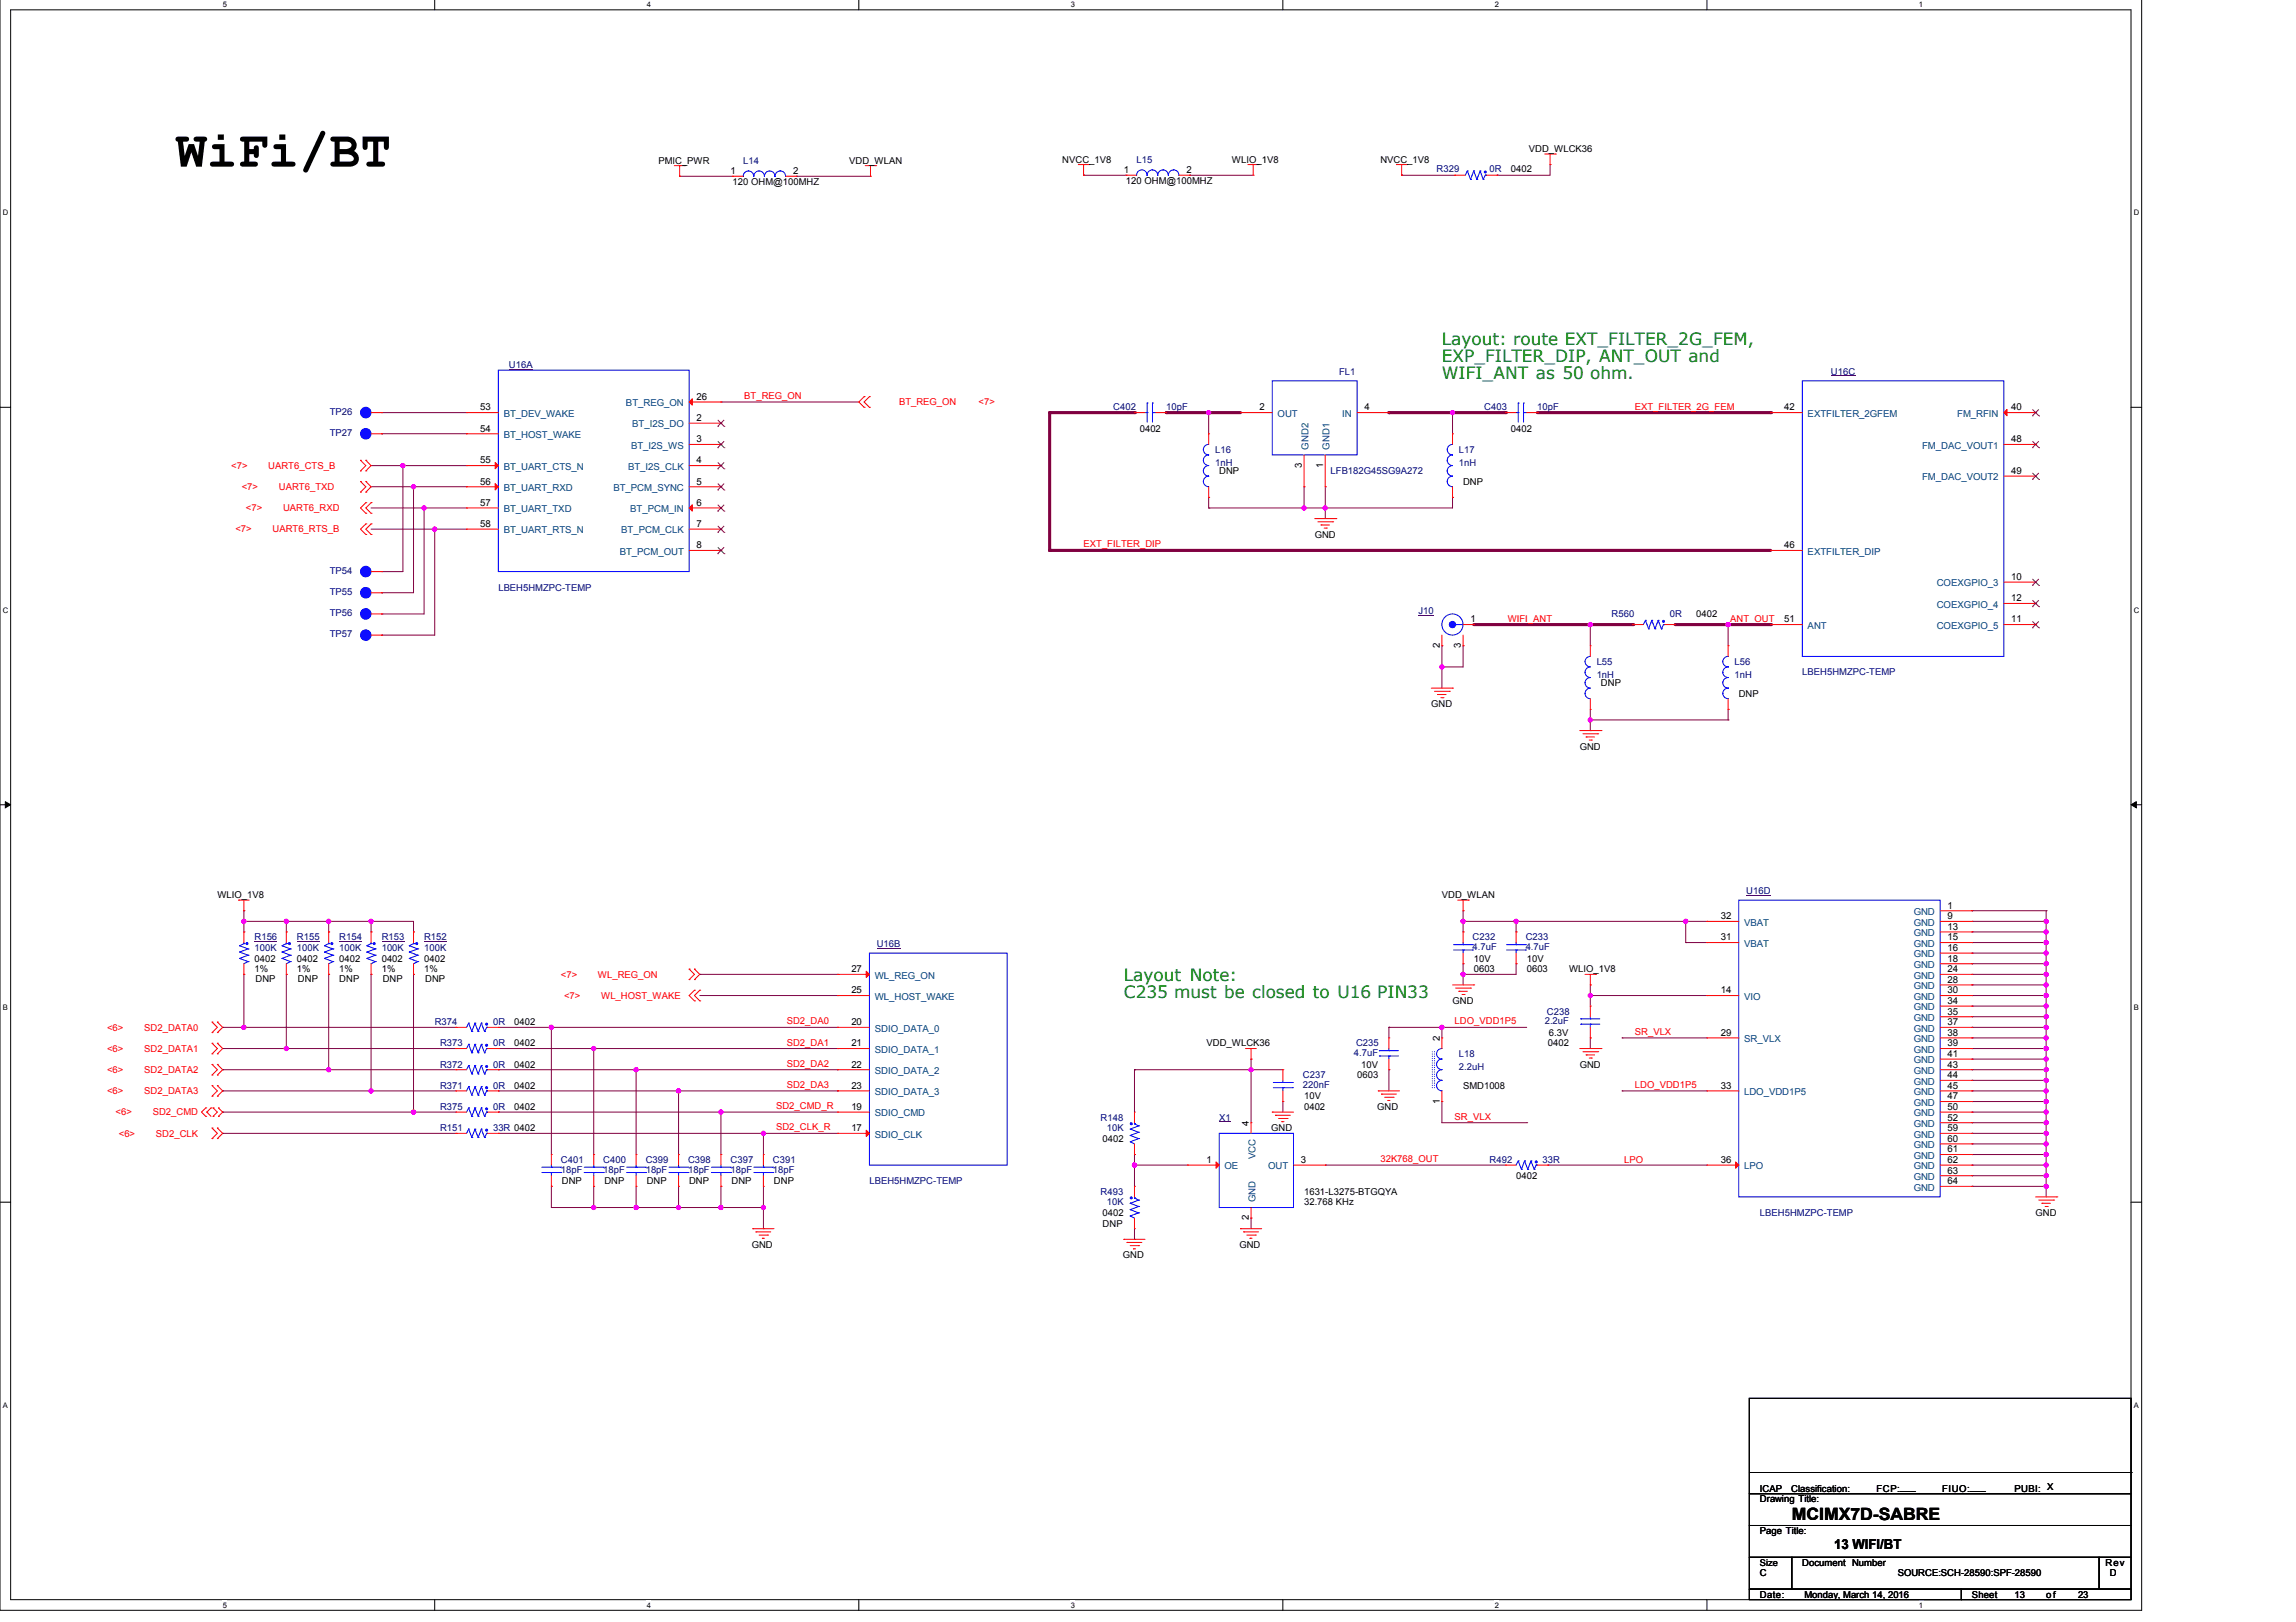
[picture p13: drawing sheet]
<svg xmlns="http://www.w3.org/2000/svg" width="297mm" height="210mm" viewBox="0 0 297 210" stroke-linecap="round" stroke-linejoin="round" font-family="sans-serif">
<defs><g id="words">
<text font-size="6.6" x="22.8" y="21.6">WiFi/BT</text>
<g font-size="2.2" fill="#008000">
<text x="186.5" y="44.6">Layout: route EXT_FILTER_2G_FEM,</text>
<text x="186.5" y="46.8">EXP_FILTER_DIP, ANT_OUT and</text>
<text x="186.5" y="49">WIFI_ANT as 50 ohm.</text>
<text x="145.4" y="126.9">Layout Note:</text>
<text x="145.4" y="129.1">C235 must be closed to U16 PIN33</text>
</g>
<text font-size="2.2" x="231.8" y="196.7">MCIMX7D-SABRE</text>
<text font-size="1.8" x="237.3" y="200.4">13 WIFI/BT</text>
<g font-size="1.2">
<text x="85.2" y="21.2">PMIC_PWR</text>
<text x="94.5" y="22.5">1</text>
<text x="94.8" y="23.9">120 OHM@100MHZ</text>
<text x="102.6" y="22.5">2</text>
<text x="109.9" y="21.2">VDD_WLAN</text>
<text x="137.4" y="21">NVCC_1V8</text>
<text x="145.4" y="22.4">1</text>
<text x="145.7" y="23.8">120 OHM@100MHZ</text>
<text x="153.5" y="22.4">2</text>
<text x="159.4" y="21">WLIO_1V8</text>
<text x="178.6" y="21">NVCC_1V8</text>
<text x="195.5" y="22.3">0402</text>
<text x="197.8" y="19.7">VDD_WLCK36</text>
<text x="62.1" y="53.1">53</text>
<text x="90.1" y="51.7">26</text>
<text x="162.9" y="53.1">2</text>
<text x="176.5" y="53.1">4</text>
<text x="230.8" y="53.1">42</text>
<text x="260.2" y="53.1">40</text>
<text x="62.1" y="55.9">54</text>
<text x="62.1" y="60">55</text>
<text x="90.1" y="54.5">2</text>
<text x="90.1" y="57.2">3</text>
<text x="90.1" y="60">4</text>
<text x="147.4" y="55.9">0402</text>
<text x="195.5" y="55.9">0402</text>
<text x="260.2" y="57.2">48</text>
<text x="62.1" y="62.7">56</text>
<text x="62.1" y="65.5">57</text>
<text x="90.1" y="62.7">5</text>
<text x="90.1" y="65.5">6</text>
<text x="157.7" y="61.4">DNP</text>
<text x="168.4" y="60.5" transform="rotate(-90 168.4 60.5)">3</text>
<text x="171.2" y="60.5" transform="rotate(-90 171.2 60.5)">1</text>
<text x="189.3" y="62.7">DNP</text>
<text x="260.2" y="61.3">49</text>
<text x="62.1" y="68.2">58</text>
<text x="90.1" y="68.2">7</text>
<text x="90.1" y="70.9">8</text>
<text x="170.1" y="69.6">GND</text>
<text x="230.8" y="70.9">46</text>
<text x="260.2" y="75">10</text>
<text x="260.2" y="77.8">12</text>
<text x="186.3" y="83.9" transform="rotate(-90 186.3 83.9)">2</text>
<text x="189" y="83.9" transform="rotate(-90 189 83.9)">3</text>
<text x="190.2" y="80.5">1</text>
<text x="219.5" y="79.9">0402</text>
<text x="230.8" y="80.5">51</text>
<text x="260.2" y="80.5">11</text>
<text x="207.1" y="88.8">DNP</text>
<text x="185.2" y="91.5">GND</text>
<text x="224.9" y="90.2">DNP</text>
<text x="204.4" y="97">GND</text>
<text x="28.1" y="116.2">WLIO_1V8</text>
<text x="186.5" y="116.2">VDD_WLAN</text>
<text x="222.6" y="118.9">32</text>
<text x="252" y="118.9">9</text>
<text x="252" y="117.6">1</text>
<text x="32.9" y="124.4">0402</text>
<text x="32.9" y="125.8">1%</text>
<text x="38.4" y="124.4">0402</text>
<text x="38.4" y="125.8">1%</text>
<text x="43.9" y="124.4">0402</text>
<text x="43.9" y="125.8">1%</text>
<text x="49.4" y="124.4">0402</text>
<text x="49.4" y="125.8">1%</text>
<text x="54.9" y="124.4">0402</text>
<text x="54.9" y="125.8">1%</text>
<text x="110.1" y="125.8">27</text>
<text x="190.7" y="125.8">0603</text>
<text x="190.7" y="124.4">10V</text>
<text x="197.5" y="125.8">0603</text>
<text x="197.5" y="124.4">10V</text>
<text x="203" y="125.8">WLIO_1V8</text>
<text x="222.6" y="121.7">31</text>
<text x="252" y="125.8">24</text>
<text x="252" y="124.4">18</text>
<text x="252" y="120.3">13</text>
<text x="252" y="121.7">15</text>
<text x="252" y="123.1">16</text>
<text x="33.1" y="127.1">DNP</text>
<text x="38.5" y="127.1">DNP</text>
<text x="43.9" y="127.1">DNP</text>
<text x="49.5" y="127.1">DNP</text>
<text x="55" y="127.1">DNP</text>
<text x="110.1" y="128.5">25</text>
<text x="187.9" y="129.9">GND</text>
<text x="222.6" y="128.5">14</text>
<text x="252" y="127.2">28</text>
<text x="252" y="131.3">35</text>
<text x="252" y="129.9">34</text>
<text x="252" y="128.5">30</text>
<text x="66.5" y="135.4">0402</text>
<text x="66.5" y="132.7">0402</text>
<text x="110.1" y="135.4">21</text>
<text x="110.1" y="132.7">20</text>
<text x="156.1" y="135.4">VDD_WLCK36</text>
<text x="186.3" y="134.7" transform="rotate(-90 186.3 134.7)">2</text>
<text x="200.3" y="135.4">0402</text>
<text x="200.4" y="134.1">6.3V</text>
<text x="222.6" y="134">29</text>
<text x="252" y="136.8">41</text>
<text x="252" y="135.4">39</text>
<text x="252" y="134">38</text>
<text x="252" y="132.7">37</text>
<text x="66.5" y="140.9">0402</text>
<text x="66.5" y="143.7">0402</text>
<text x="66.5" y="138.2">0402</text>
<text x="110.1" y="140.9">23</text>
<text x="110.1" y="138.1">22</text>
<text x="110.1" y="143.6">19</text>
<text x="168.7" y="142.3">10V</text>
<text x="168.7" y="143.7">0402</text>
<text x="175.6" y="139.5">0603</text>
<text x="176.1" y="138.2">10V</text>
<text x="178.2" y="143.7">GND</text>
<text x="186.3" y="142.8" transform="rotate(-90 186.3 142.8)">1</text>
<text x="189.3" y="140.9">SMD1008</text>
<text x="204.4" y="138.2">GND</text>
<text x="222.6" y="140.9">33</text>
<text x="252" y="142.3">47</text>
<text x="252" y="143.6">50</text>
<text x="252" y="140.9">45</text>
<text x="252" y="139.5">44</text>
<text x="252" y="138.1">43</text>
<text x="110.1" y="146.4">17</text>
<text x="142.7" y="147.8">0402</text>
<text x="161.6" y="145.7" transform="rotate(-90 161.6 145.7)">4</text>
<text x="164.5" y="146.4">GND</text>
<text x="252" y="145">52</text>
<text x="252" y="146.4">59</text>
<text x="252" y="147.7">60</text>
<text x="252" y="149.1">61</text>
<text x="72.7" y="153.3">DNP</text>
<text x="78.2" y="153.3">DNP</text>
<text x="83.7" y="153.3">DNP</text>
<text x="89.2" y="153.3">DNP</text>
<text x="94.6" y="153.3">DNP</text>
<text x="100.1" y="153.3">DNP</text>
<text x="156.1" y="150.5">1</text>
<text x="168.3" y="150.5">3</text>
<text x="168.7" y="156">32.768 KHz</text>
<text x="168.7" y="154.6">1631-L3275-BTGQYA</text>
<text x="196.1" y="152.6">0402</text>
<text x="222.6" y="150.5">36</text>
<text x="252" y="150.5">62</text>
<text x="252" y="151.9">63</text>
<text x="252" y="153.2">64</text>
<text x="97.3" y="161.5">GND</text>
<text x="142.7" y="158.7">DNP</text>
<text x="142.7" y="157.4">0402</text>
<text x="160.3" y="161.5">GND</text>
<text x="161.6" y="157.9" transform="rotate(-90 161.6 157.9)">2</text>
<text x="263.4" y="157.4">GND</text>
<text x="145.3" y="162.8">GND</text>
<text x="227.7" y="194.4">Drawing Title:</text>
<text x="227.7" y="193">ICAP</text>
<text x="231.7" y="193">Classification:</text>
<text x="242.8" y="193">FCP:___</text>
<text x="251.3" y="193">FIUO:___</text>
<text x="260.6" y="193">PUBI: X</text>
<text x="227.7" y="202.6">Size</text>
<text x="227.7" y="198.5">Page Title:</text>
<text x="227.7" y="204">C</text>
<text x="233.2" y="202.6">Document Number</text>
<text x="245.5" y="204">SOURCE:SCH-28590:SPF-28590</text>
<text x="272.4" y="202.6">Rev</text>
<text x="273" y="204">D</text>
<text x="227.7" y="206.7">Date:</text>
<text x="233.4" y="206.7">Monday, March 14, 2016</text>
<text x="255.1" y="206.7">Sheet</text>
<text x="260.6" y="206.7">13</text>
<text x="264.7" y="206.7">of</text>
<text x="268.8" y="206.7">23</text>
</g>
<g font-size="1.2" fill="#000080">
<text x="96.1" y="21.2">L14</text>
<text x="147" y="21">L15</text>
<text x="185.9" y="22.3">R329</text>
<text x="192.7" y="22.3">0R</text>
<text x="65.8" y="47.6">U16A</text>
<text x="42.7" y="53.7">TP26</text>
<text x="144" y="53.1">C402</text>
<text x="150.9" y="53.1">10pF</text>
<text x="173.2" y="48.5">FL1</text>
<text x="192" y="53.1">C403</text>
<text x="198.9" y="53.1">10pF</text>
<text x="236.9" y="48.5">U16C</text>
<text x="42.7" y="56.4">TP27</text>
<text x="157.2" y="58.6">L16</text>
<text x="188.7" y="58.6">L17</text>
<text x="157.2" y="60.3">1nH</text>
<text x="172.1" y="61.4">LFB182G45SG9A272</text>
<text x="188.7" y="60.3">1nH</text>
<text x="42.7" y="74.2">TP54</text>
<text x="42.7" y="77">TP55</text>
<text x="64.5" y="76.4">LBEH5HMZPC-TEMP</text>
<text x="42.7" y="79.7">TP56</text>
<text x="42.7" y="82.5">TP57</text>
<text x="183.5" y="79.5">J10</text>
<text x="208.5" y="79.9">R560</text>
<text x="216" y="79.9">0R</text>
<text x="206.6" y="86">L55</text>
<text x="206.6" y="87.7">1nH</text>
<text x="224.4" y="86">L56</text>
<text x="224.4" y="87.7">1nH</text>
<text x="233.2" y="87.4">LBEH5HMZPC-TEMP</text>
<text x="225.9" y="115.7">U16D</text>
<text x="32.9" y="121.7">R156</text>
<text x="32.9" y="123.1">100K</text>
<text x="38.4" y="121.7">R155</text>
<text x="38.4" y="123.1">100K</text>
<text x="43.9" y="121.7">R154</text>
<text x="43.9" y="123.1">100K</text>
<text x="49.4" y="121.7">R153</text>
<text x="49.4" y="123.1">100K</text>
<text x="54.9" y="121.7">R152</text>
<text x="54.9" y="123.1">100K</text>
<text x="113.4" y="122.5">U16B</text>
<text x="190.5" y="121.7">C232</text>
<text x="190.5" y="122.9">4.7uF</text>
<text x="197.4" y="121.7">C233</text>
<text x="197.4" y="122.9">4.7uF</text>
<text x="200.1" y="131.3">C238</text>
<text x="56.2" y="132.7">R374</text>
<text x="56.9" y="135.4">R373</text>
<text x="63.8" y="135.4">0R</text>
<text x="63.8" y="132.7">0R</text>
<text x="175.2" y="136.7">4.7uF</text>
<text x="175.4" y="135.4">C235</text>
<text x="188.7" y="136.8">L18</text>
<text x="199.8" y="132.5">2.2uF</text>
<text x="56.9" y="140.9">R371</text>
<text x="56.9" y="143.7">R375</text>
<text x="56.9" y="138.2">R372</text>
<text x="63.8" y="140.9">0R</text>
<text x="63.8" y="143.7">0R</text>
<text x="63.8" y="138.2">0R</text>
<text x="168.6" y="139.5">C237</text>
<text x="168.6" y="140.8">220nF</text>
<text x="188.7" y="138.4">2.2uH</text>
<text x="56.9" y="146.4">R151</text>
<text x="63.8" y="146.4">33R 0402</text>
<text x="142.4" y="145">R148</text>
<text x="143.2" y="146.4">10K</text>
<text x="157.7" y="145">X1</text>
<text x="72.6" y="150.5">C401</text>
<text x="72.6" y="151.7">18pF</text>
<text x="78.1" y="150.5">C400</text>
<text x="78.1" y="151.7">18pF</text>
<text x="83.5" y="150.5">C399</text>
<text x="83.5" y="151.7">18pF</text>
<text x="89" y="150.5">C398</text>
<text x="89" y="151.7">18pF</text>
<text x="94.5" y="150.5">C397</text>
<text x="94.5" y="151.7">18pF</text>
<text x="100" y="150.5">C391</text>
<text x="100" y="151.7">18pF</text>
<text x="112.5" y="153.3">LBEH5HMZPC-TEMP</text>
<text x="142.4" y="154.6">R493</text>
<text x="143.2" y="156">10K</text>
<text x="192.7" y="150.5">R492</text>
<text x="199.6" y="150.5">33R</text>
<text x="227.7" y="157.4">LBEH5HMZPC-TEMP</text>
</g>
<g font-size="1.2" fill="#004080">
<text x="65.2" y="54">BT_DEV_WAKE</text>
<text x="81" y="52.6">BT_REG_ON</text>
<text x="165.3" y="54">OUT</text>
<text x="173.6" y="54">IN</text>
<text x="233.9" y="54">EXTFILTER_2GFEM</text>
<text x="253.2" y="54">FM_RFIN</text>
<text x="65.2" y="56.7">BT_HOST_WAKE</text>
<text x="81.6" y="58.1">BT_I2S_WS</text>
<text x="81.8" y="55.3">BT_I2S_DO</text>
<text x="169.3" y="58.2" transform="rotate(-90 169.3 58.2)">GND2</text>
<text x="172" y="58.2" transform="rotate(-90 172 58.2)">GND1</text>
<text x="248.7" y="58.1">FM_DAC_VOUT1</text>
<text x="65.2" y="60.8">BT_UART_CTS_N</text>
<text x="65.2" y="63.6">BT_UART_RXD</text>
<text x="79.4" y="63.6">BT_PCM_SYNC</text>
<text x="81.2" y="60.8">BT_I2S_CLK</text>
<text x="248.7" y="62.2">FM_DAC_VOUT2</text>
<text x="65.2" y="66.3">BT_UART_TXD</text>
<text x="65.2" y="69">BT_UART_RTS_N</text>
<text x="80.2" y="71.8">BT_PCM_OUT</text>
<text x="80.4" y="69">BT_PCM_CLK</text>
<text x="81.5" y="66.3">BT_PCM_IN</text>
<text x="233.9" y="71.8">EXTFILTER_DIP</text>
<text x="250.6" y="75.9">COEXGPIO_3</text>
<text x="233.9" y="81.4">ANT</text>
<text x="250.6" y="81.4">COEXGPIO_5</text>
<text x="250.6" y="78.6">COEXGPIO_4</text>
<text x="225.6" y="119.8">VBAT</text>
<text x="247.6" y="119.8">GND</text>
<text x="247.6" y="118.4">GND</text>
<text x="225.6" y="122.5">VBAT</text>
<text x="247.6" y="125.3">GND</text>
<text x="247.6" y="121.2">GND</text>
<text x="247.6" y="122.5">GND</text>
<text x="247.6" y="123.9">GND</text>
<text x="113.2" y="126.7">WL_REG_ON</text>
<text x="113.2" y="129.4">WL_HOST_WAKE</text>
<text x="225.6" y="129.4">VIO</text>
<text x="247.6" y="128">GND</text>
<text x="247.6" y="126.7">GND</text>
<text x="247.6" y="130.8">GND</text>
<text x="247.6" y="129.4">GND</text>
<text x="113.2" y="136.3">SDIO_DATA_1</text>
<text x="113.2" y="133.5">SDIO_DATA_0</text>
<text x="225.6" y="134.9">SR_VLX</text>
<text x="247.6" y="137.6">GND</text>
<text x="247.6" y="136.3">GND</text>
<text x="247.6" y="134.9">GND</text>
<text x="247.6" y="133.5">GND</text>
<text x="247.6" y="132.1">GND</text>
<text x="113.2" y="141.7">SDIO_DATA_3</text>
<text x="113.2" y="139">SDIO_DATA_2</text>
<text x="225.6" y="141.7">LDO_VDD1P5</text>
<text x="247.6" y="143.1">GND</text>
<text x="247.6" y="141.7">GND</text>
<text x="247.6" y="140.4">GND</text>
<text x="247.6" y="139">GND</text>
<text x="113.2" y="144.5">SDIO_CMD</text>
<text x="113.2" y="147.2">SDIO_CLK</text>
<text x="162.4" y="150" transform="rotate(-90 162.4 150)">VCC</text>
<text x="247.6" y="144.5">GND</text>
<text x="247.6" y="145.9">GND</text>
<text x="247.6" y="147.2">GND</text>
<text x="247.6" y="148.6">GND</text>
<text x="247.6" y="150">GND</text>
<text x="158.4" y="151.3">OE</text>
<text x="162.4" y="155.6" transform="rotate(-90 162.4 155.6)">GND</text>
<text x="164.1" y="151.3">OUT</text>
<text x="225.6" y="151.3">LPO</text>
<text x="247.6" y="151.3">GND</text>
<text x="247.6" y="152.7">GND</text>
<text x="247.6" y="154.1">GND</text>
</g>
<g font-size="1.2" fill="#f00">
<text x="96.3" y="51.6">BT_REG_ON</text>
<text x="116.3" y="52.4">BT_REG_ON</text>
<text x="126.6" y="52.4">&lt;7&gt;</text>
<text x="211.5" y="53">EXT_FILTER_2G_FEM</text>
<text x="29.9" y="60.7">&lt;7&gt;</text>
<text x="31.3" y="63.4">&lt;7&gt;</text>
<text x="34.7" y="60.7">UART6_CTS_B</text>
<text x="36.1" y="63.4">UART6_TXD</text>
<text x="30.5" y="68.9">&lt;7&gt;</text>
<text x="31.8" y="66.1">&lt;7&gt;</text>
<text x="35.3" y="68.9">UART6_RTS_B</text>
<text x="36.6" y="66.1">UART6_RXD</text>
<text x="140.2" y="70.8">EXT_FILTER_DIP</text>
<text x="195.1" y="80.4">WIFI_ANT</text>
<text x="223.8" y="80.4">ANT_OUT</text>
<text x="72.6" y="126.5">&lt;7&gt;</text>
<text x="73" y="129.2">&lt;7&gt;</text>
<text x="77.4" y="126.5">WL_REG_ON</text>
<text x="77.8" y="129.2">WL_HOST_WAKE</text>
<text x="13.9" y="133.4">&lt;6&gt;</text>
<text x="13.9" y="136.1">&lt;6&gt;</text>
<text x="18.7" y="133.4">SD2_DATA0</text>
<text x="18.7" y="136.1">SD2_DATA1</text>
<text x="101.8" y="135.3">SD2_DA1</text>
<text x="101.8" y="132.6">SD2_DA0</text>
<text x="188.2" y="132.6">LDO_VDD1P5</text>
<text x="211.5" y="133.9">SR_VLX</text>
<text x="13.9" y="138.8">&lt;6&gt;</text>
<text x="13.9" y="141.6">&lt;6&gt;</text>
<text x="18.7" y="138.8">SD2_DATA2</text>
<text x="18.7" y="141.6">SD2_DATA3</text>
<text x="100.4" y="143.5">SD2_CMD_R</text>
<text x="101.8" y="140.8">SD2_DA3</text>
<text x="101.8" y="138.1">SD2_DA2</text>
<text x="211.5" y="140.8">LDO_VDD1P5</text>
<text x="15" y="144.3">&lt;6&gt;</text>
<text x="15.4" y="147.1">&lt;6&gt;</text>
<text x="19.8" y="144.3">SD2_CMD</text>
<text x="20.2" y="147.1">SD2_CLK</text>
<text x="100.4" y="146.3">SD2_CLK_R</text>
<text x="188.2" y="144.9">SR_VLX</text>
<text x="178.6" y="150.4">32K768_OUT</text>
<text x="210.1" y="150.5">LPO</text>
</g>
<g font-size="1">
<text x="28.8" y=".9">5</text>
<text x="83.7" y=".9">4</text>
<text x="138.5" y=".9">3</text>
<text x="193.4" y=".9">2</text>
<text x="248.3" y=".9">1</text>
<text x=".3" y="27.9">D</text>
<text x="276" y="27.9">D</text>
<text x=".3" y="79.3">C</text>
<text x="276" y="79.3">C</text>
<text x=".3" y="130.8">B</text>
<text x="276" y="130.8">B</text>
<text x=".3" y="182.2">A</text>
<text x="276" y="182.2">A</text>
<text x="28.8" y="208">5</text>
<text x="83.7" y="208">4</text>
<text x="138.5" y="208">3</text>
<text x="193.4" y="208">2</text>
<text x="248.3" y="208">1</text>
</g>
</g></defs>
<path d="M0 -.1v208.5h277.1v-208.5M1.4 1.3h274.3v205.7h-274.3z" fill="none" stroke="#000" stroke-width=".13"/>
<g fill="#fff">
<path d="M28.8 0h.5v1.1h-.5z"/>
<path d="M28.8 207.2h.5v1h-.5z"/>
</g>
<path d="M56.2 -.1v1.4M56.2 207v1.4" fill="none" stroke="#000" stroke-width=".13"/>
<g fill="#fff">
<path d="M83.7 0h.5v1.1h-.5z"/>
<path d="M83.7 207.2h.5v1h-.5z"/>
</g>
<path d="M111.1 -.1v1.4M111.1 207v1.4" fill="none" stroke="#000" stroke-width=".13"/>
<g fill="#fff">
<path d="M138.5 0h.6v1.1h-.6z"/>
<path d="M138.5 207.2h.6v1h-.6z"/>
</g>
<path d="M166 -.1v1.4M166 207v1.4" fill="none" stroke="#000" stroke-width=".13"/>
<g fill="#fff">
<path d="M193.4 0h.5v1.1h-.5z"/>
<path d="M193.4 207.2h.5v1h-.5z"/>
</g>
<path d="M220.8 -.1v1.4M220.8 207v1.4" fill="none" stroke="#000" stroke-width=".13"/>
<g fill="#fff">
<path d="M248.3 0h.5v1.1h-.5z"/>
<path d="M248.3 207.2h.5v1h-.5z"/>
<path d="M.3 27h.7v1.1h-.7z"/>
<path d="M276 27h.7v1.1h-.7z"/>
<path d="M.3 78.4h.7v1.1h-.7z"/>
<path d="M276 78.4h.7v1.1h-.7z"/>
</g>
<path d="M0 52.7h1.4M275.7 52.7h1.4" fill="none" stroke="#000" stroke-width=".13"/>
<g fill="#fff">
<path d="M.3 129.9h.7v1.1h-.7z"/>
<path d="M276 129.9h.7v1.1h-.7z"/>
</g>
<path d="M0 104.1h1.4M275.7 104.1h1.4" fill="none" stroke="#000" stroke-width=".13"/>
<path d="M.7 103.7l.7 .4-.7 .4zM275.7 104.1l.7-.4v.8z" fill="#000" stroke="#000" stroke-width=".13"/>
<g fill="#fff">
<path d="M.3 181.3h.7v1.1h-.7z"/>
<path d="M276 181.3h.7v1.1h-.7z"/>
</g>
<path d="M0 155.6h1.4M275.7 155.6h1.4" fill="none" stroke="#000" stroke-width=".13"/>
<g fill="none" stroke="#800040" stroke-width=".13">
<path d="M87.9 22.8h.1M87.9 22.8h6.9M140.2 22.7h.1M140.2 22.7h5.5M153.9 22.7h.1M153.9 22.7h8.2M171.4 63h.1M171.4 63v2.7M186.5 83.6h.1M186.5 86.3h.1M186.5 83.6v5.5M189.3 83.6h.1"/>
<path d="M189.3 83.6v2.7h-2.8"/>
</g>
<circle cx="186.5" cy="86.3" r=".27" fill="#f0f" stroke="#f0f" stroke-width=".13"/>
<path d="M179.7 53.4h8.2" fill="none" stroke="#800040" stroke-width=".4"/>
<circle cx="179.7" cy="53.4" r=".2" fill="#800040"/>
<path d="M198.9 53.4h30.2" fill="none" stroke="#800040" stroke-width=".4"/>
<circle cx="229.1" cy="53.4" r=".2" fill="#800040"/>
<path d="M135.8 71.2h93.3" fill="none" stroke="#800040" stroke-width=".4"/>
<circle cx="135.8" cy="71.2" r=".2" fill="#800040"/>
<path d="M156.4 53.4h.1M156.4 53.4v2.7" fill="none" stroke="#800040" stroke-width=".13"/>
<path d="M156.4 53.4h4.1" fill="none" stroke="#800040" stroke-width=".4"/>
<circle cx="156.4" cy="53.4" r=".2" fill="#800040"/>
<circle cx="156.4" cy="53.4" r=".27" fill="#f0f" stroke="#f0f" stroke-width=".13"/>
<path d="M187.9 53.4h.1M187.9 53.4v2.7" fill="none" stroke="#800040" stroke-width=".13"/>
<path d="M187.9 53.4h6.9" fill="none" stroke="#800040" stroke-width=".4"/>
<circle cx="194.8" cy="53.4" r=".2" fill="#800040"/>
<g fill="#f0f" stroke="#f0f" stroke-width=".13">
<circle cx="187.9" cy="53.4" r=".27"/>
<circle cx="168.7" cy="65.7" r=".27"/>
<circle cx="171.4" cy="65.7" r=".27"/>
<circle cx="48" cy="119.2" r=".27"/>
<circle cx="37" cy="119.2" r=".27"/>
<circle cx="31.5" cy="119.2" r=".27"/>
</g>
<g fill="none" stroke="#800040" stroke-width=".13">
<path d="M181.3 22.7h.1M181.3 22.7h6.9M193.7 22.7h.1M200.5 21.3h.1M200.5 21.3v1.4h-6.8M156.4 65.7h.1M168.7 65.7h.1M171.4 65.7h.1M171.4 65.7v1.4M187.9 64.4h.1M187.9 64.4v1.3h-31.5M31.5 119.2h.1"/>
<path d="M31.5 119.2h22M37 119.2h.1M42.5 119.2h.1M48 119.2h.1"/>
</g>
<path d="M190.7 80.8h15" fill="none" stroke="#800040" stroke-width=".4"/>
<circle cx="205.7" cy="80.8" r=".2" fill="#800040"/>
<path d="M150.9 53.4h5.5" fill="none" stroke="#800040" stroke-width=".4"/>
<circle cx="150.9" cy="53.4" r=".2" fill="#800040"/>
<path d="M135.8 53.4h11" fill="none" stroke="#800040" stroke-width=".4"/>
<circle cx="146.8" cy="53.4" r=".2" fill="#800040"/>
<g fill="none" stroke="#800040" stroke-width=".13">
<path d="M49.4 53.4h.1M49.4 56.1h.1M49.4 53.4h11M49.4 56.1h11M48 60.3h4.1M48 63h5.5M48 65.7h6.9M48 68.5h8.2M52.1 60.3h.1M53.5 63h.1M54.9 65.7h.1M56.2 68.5h.1"/>
<path d="M156.4 64.4h.1M156.4 64.4v1.3M168.7 63h.1M168.7 63v2.7M31.5 117.9h.1M31.5 117.9v1.3M28.8 133h.1M28.8 135.7h.1M28.8 138.4h.1M28.8 133h30.2M28.8 135.7h30.2M28.8 138.4h30.2"/>
<path d="M31.5 126.1h.1M31.5 133h.1M31.5 126.1v6.9M37 126.1h.1M37 135.7h.1M37 126.1v9.6M42.5 126.1h.1M42.5 138.4h.1M42.5 126.1v12.3M48 126.1h.1M48 126.1v15.1M53.5 126.1h.1"/>
<path d="M53.5 126.1v17.8M64.5 138.4h.1M64.5 133h6.8M64.5 135.7h12.3M64.5 138.4h17.8M71.3 133h.1M76.8 135.7h.1M28.8 146.7h.1M28.8 143.9h.1M28.8 141.2h.1M28.8 146.7h30.2M28.8 143.9h30.2"/>
<path d="M28.8 141.2h30.2M48 141.2h.1M53.5 143.9h.1M64.5 146.7h.1M64.5 143.9h.1M64.5 141.2h.1M64.5 146.7h34.3M64.5 143.9h28.8M64.5 141.2h23.3"/>
</g>
<g fill="#f0f" stroke="#f0f" stroke-width=".13">
<circle cx="98.8" cy="146.7" r=".27"/>
<circle cx="93.3" cy="143.9" r=".27"/>
<circle cx="53.5" cy="143.9" r=".27"/>
<circle cx="71.3" cy="132.9" r=".27"/>
<circle cx="76.8" cy="135.7" r=".27"/>
<circle cx="37" cy="135.7" r=".27"/>
<circle cx="82.3" cy="138.4" r=".27"/>
<circle cx="87.8" cy="141.2" r=".27"/>
<circle cx="48" cy="141.2" r=".27"/>
<circle cx="31.5" cy="132.9" r=".27"/>
<circle cx="42.5" cy="138.4" r=".27"/>
</g>
<path d="M135.8 53.4v17.8" fill="none" stroke="#800040" stroke-width=".4"/>
<circle cx="135.8" cy="53.4" r=".2" fill="#800040"/>
<g fill="none" stroke="#800040" stroke-width=".13">
<path d="M103 22.8h.1M103 22.8h9.6M93.3 52h.1M93.3 52h17.8M49.4 74h.1M49.4 76.7h.1M49.4 79.5h.1M52.1 60.3h.1M52.1 60.3v13.7h-2.7M52.1 60.3h8.3M53.5 63h.1M53.5 63v13.7h-4.1"/>
<path d="M53.5 63h6.9M54.9 65.7h.1M54.9 65.7v13.8h-5.5M54.9 65.7h5.5M56.2 68.5h.1M56.2 68.5v13.7h-6.8M56.2 68.5h4.2M49.4 82.2h.1M31.5 119.2v1.4M37 119.2v1.4M42.5 119.2v1.4M48 119.2v1.4"/>
<path d="M53.5 119.2v1.4M189.3 117.9h.1M189.3 119.2h31.5M189.3 117.9v2.7M196.1 119.2h.1M196.1 119.2v1.4M218.1 119.2h.1M218.1 119.2v2.8M255.1 117.9h.1M255.1 119.2h.1M255.1 117.9h9.6M255.1 119.2h9.6"/>
<path d="M264.7 117.9h.1M264.7 119.2h.1M264.7 117.9v37M31.5 120.6h.1M37 120.6h.1M42.5 120.6h.1M48 120.6h.1M53.5 120.6h.1M71.3 133h.1M71.3 133h37.1M71.3 133v16.4M76.8 135.7h.1"/>
<path d="M76.8 135.7h31.6M76.8 135.7v13.7M82.3 138.4h.1M82.3 138.4h26.1M82.3 138.4v11M90.5 126.1h.1M90.5 126.1h17.9M108.4 138.4h.1M108.4 135.7h.1M108.4 133h.1M146.8 138.4h.1M146.8 138.4h19.2"/>
<path d="M146.8 138.4v5.5M161.9 137.1h.1M161.9 138.4h.1M161.9 137.1v8.2M179.7 133h.1M179.7 138.4h.1M179.7 133h17.8M179.7 133v1.3M179.7 138.4v2.8M186.5 133h.1M186.5 133v1.3M189.3 124.7h.1"/>
<path d="M189.3 126.1h.1M189.3 120.6h.1M189.3 124.7v2.8M196.1 124.7h.1M196.1 120.6h.1M196.1 124.7v1.4h-6.8M205.7 134.3h.1M205.7 127.5h.1M205.7 128.8h.1M205.7 128.8h15.1M205.7 127.5v2.7M205.7 134.3v1.4"/>
<path d="M209.9 134.3h.1M209.9 134.3h10.9M218.1 122h.1M218.1 122h2.7M255.1 120.6h.1M255.1 122h.1M255.1 123.3h.1M255.1 124.7h.1M255.1 126.1h.1M255.1 127.5h.1M255.1 128.8h.1M255.1 130.2h.1"/>
<path d="M255.1 131.6h.1M255.1 133h.1M255.1 134.3h.1M255.1 135.7h.1M255.1 137.1h.1M255.1 138.4h.1M255.1 139.8h.1M255.1 138.4h9.6M255.1 120.6h9.6M255.1 122h9.6M255.1 123.3h9.6M255.1 124.7h9.6"/>
<path d="M255.1 126.1h9.6M255.1 127.5h9.6M255.1 128.8h9.6M255.1 130.2h9.6M255.1 131.6h9.6M255.1 133h9.6M255.1 134.3h9.6M255.1 135.7h9.6M255.1 137.1h9.6M255.1 139.8h9.6M264.7 120.6h.1M264.7 122h.1"/>
<path d="M264.7 123.3h.1M264.7 124.7h.1M264.7 126.1h.1M264.7 127.5h.1M264.7 128.8h.1M264.7 130.2h.1M264.7 131.6h.1M264.7 133h.1M264.7 134.3h.1M264.7 135.7h.1M264.7 137.1h.1M264.7 138.4h.1"/>
<path d="M264.7 139.8h.1M71.3 153.5h.1M71.3 153.5v2.8h27.5M76.8 156.3h.1M76.8 153.5v2.8M82.3 156.3h.1M82.3 153.5v2.8M87.8 141.2h.1M87.8 156.3h.1M87.8 141.2h20.6M87.8 141.2v8.2M87.8 153.5v2.8"/>
<path d="M93.3 153.5h.1M93.3 143.9h.1M93.3 156.3h.1M93.3 143.9h15.1M93.3 143.9v5.5M93.3 153.5v2.8M98.8 146.7h.1M98.8 156.3h.1M98.8 159h.1M98.8 146.7h9.6M98.8 146.7v2.7M98.8 153.5v5.5"/>
<path d="M108.4 141.2h.1M146.8 149.4h.1M146.8 150.8h.1M146.8 149.4v4.1M146.8 159v1.4M146.8 150.8h6.8M161.9 157.6h.1M161.9 157.6v1.4M166 142.6h.1M166 142.6v1.3M171.4 150.8h.1M171.4 150.8h23.4"/>
<path d="M186.5 142.6h.1M186.5 142.6v2.7h11M197.5 145.3h.1M200.3 150.8h.1M200.3 150.8h20.5M209.9 141.2h.1M209.9 141.2h10.9M255.1 141.2h.1M255.1 142.6h.1M255.1 143.9h.1M255.1 145.3h.1M255.1 146.7h.1"/>
<path d="M255.1 148h.1M255.1 149.4h.1M255.1 150.8h.1M255.1 152.1h.1M255.1 153.5h.1M255.1 150.8h9.6M255.1 141.2h9.6M255.1 142.6h9.6M255.1 143.9h9.6M255.1 145.3h9.6M255.1 146.7h9.6M255.1 148h9.6"/>
<path d="M255.1 149.4h9.6M255.1 152.1h9.6M255.1 153.5h9.6M264.7 141.2h.1M264.7 142.6h.1M264.7 143.9h.1M264.7 145.3h.1M264.7 146.7h.1M264.7 148h.1M264.7 149.4h.1M264.7 150.8h.1M264.7 152.1h.1"/>
<path d="M264.7 153.5h.1M146.8 160.4h.1"/>
</g>
<g fill="#f0f" stroke="#f0f" stroke-width=".13">
<circle cx="161.8" cy="138.4" r=".27"/>
<circle cx="146.8" cy="150.8" r=".27"/>
<circle cx="264.7" cy="119.2" r=".27"/>
<circle cx="264.7" cy="131.6" r=".27"/>
<circle cx="264.7" cy="130.2" r=".27"/>
<circle cx="264.7" cy="143.9" r=".27"/>
<circle cx="264.7" cy="120.6" r=".27"/>
<circle cx="264.7" cy="122" r=".27"/>
<circle cx="264.7" cy="123.3" r=".27"/>
<circle cx="264.7" cy="124.7" r=".27"/>
<circle cx="264.7" cy="126.1" r=".27"/>
<circle cx="264.7" cy="127.5" r=".27"/>
<circle cx="264.7" cy="128.8" r=".27"/>
<circle cx="264.7" cy="132.9" r=".27"/>
<circle cx="264.7" cy="134.3" r=".27"/>
<circle cx="264.7" cy="135.7" r=".27"/>
<circle cx="264.7" cy="137.1" r=".27"/>
<circle cx="264.7" cy="138.4" r=".27"/>
<circle cx="264.7" cy="139.8" r=".27"/>
<circle cx="264.7" cy="141.2" r=".27"/>
<circle cx="264.7" cy="142.5" r=".27"/>
<circle cx="264.7" cy="145.3" r=".27"/>
<circle cx="264.7" cy="146.7" r=".27"/>
<circle cx="264.7" cy="148" r=".27"/>
<circle cx="264.7" cy="149.4" r=".27"/>
<circle cx="264.7" cy="150.8" r=".27"/>
<circle cx="264.7" cy="152.1" r=".27"/>
<circle cx="264.7" cy="153.5" r=".27"/>
<circle cx="189.3" cy="119.2" r=".27"/>
<circle cx="196.1" cy="119.2" r=".27"/>
<circle cx="218.1" cy="119.2" r=".27"/>
<circle cx="189.3" cy="126.1" r=".27"/>
<circle cx="205.7" cy="128.8" r=".27"/>
<circle cx="186.5" cy="132.9" r=".27"/>
<circle cx="87.8" cy="156.3" r=".27"/>
<circle cx="93.3" cy="156.3" r=".27"/>
<circle cx="98.8" cy="156.3" r=".27"/>
<circle cx="76.8" cy="156.3" r=".27"/>
<circle cx="82.3" cy="156.3" r=".27"/>
<circle cx="52.1" cy="60.2" r=".27"/>
<circle cx="53.5" cy="63" r=".27"/>
<circle cx="54.9" cy="65.7" r=".27"/>
<circle cx="56.2" cy="68.5" r=".27"/>
<circle cx="42.5" cy="119.2" r=".27"/>
</g>
<path d="M216.7 80.8h6.9" fill="none" stroke="#800040" stroke-width=".4"/>
<circle cx="223.6" cy="80.8" r=".2" fill="#800040"/>
<path d="M205.7 80.8h.1M205.7 80.8v2.8M90.5 128.8h17.9M108.4 128.8h.1" fill="none" stroke="#800040" stroke-width=".13"/>
<path d="M205.7 80.8h5.5" fill="none" stroke="#800040" stroke-width=".4"/>
<circle cx="211.2" cy="80.8" r=".2" fill="#800040"/>
<circle cx="205.7" cy="80.8" r=".27" fill="#f0f" stroke="#f0f" stroke-width=".13"/>
<path d="M223.6 80.8h.1M223.6 80.8v2.8" fill="none" stroke="#800040" stroke-width=".13"/>
<path d="M223.6 80.8h5.5" fill="none" stroke="#800040" stroke-width=".4"/>
<circle cx="229.1" cy="80.8" r=".2" fill="#800040"/>
<g fill="#f0f" stroke="#f0f" stroke-width=".13">
<circle cx="223.6" cy="80.8" r=".27"/>
<circle cx="205.7" cy="93.2" r=".27"/>
</g>
<path d="M205.7 93.2h.1M205.7 94.5h.1M205.7 91.8v2.7M205.7 93.2h17.9M223.6 93.2h.1M223.6 91.8h.1M223.6 91.8v1.4" fill="none" stroke="#800040" stroke-width=".13"/>
<g fill="none" stroke="#f00" stroke-width=".13">
<path d="M199.8 19.9h1.4M200.5 19.9v1.4M201.2 19.9h.1M87.2 21.4h1.4M87.9 22.8h.1M87.9 21.4v1.4M88.6 21.4h.1M111.9 21.4h1.4M112.6 22.8h.1M112.6 21.4v1.4M113.3 21.4h.1M139.5 21.3h1.4"/>
<path d="M140.2 22.7h.1M140.2 21.3v1.4M140.9 21.3h.1M161.4 21.3h1.4M162.1 22.7h.1M162.1 21.3v1.4M162.8 21.3h.1M180.6 21.3h1.4M181.3 22.7h.1M181.3 21.3v1.4M182 21.3h.1M200.5 21.3h.1"/>
<path d="M46.6 59.6h.1M46.6 59.6l.7 .7-.7 .6M47.3 59.6h.1M47.3 59.6l.7 .7-.7 .6M111.8 51.3h.1M111.8 52.7h.1M111.8 51.3l-.7 .7 .7 .7M112.5 52.7h.1M112.5 51.3h.1M112.5 51.3l-.7 .7 .7 .7M187.9 56.1h.1M187.9 56.1v1.4"/>
<path d="M46.6 63.7h.1M46.6 62.3h.1M46.6 60.9h.1M46.6 62.3l.7 .7-.7 .7M47.3 62.3h.1M47.3 63.7h.1M47.3 65h.1M47.3 66.4h.1M47.3 60.9h.1M47.3 67.8h.1M47.3 69.2h.1M47.3 62.3l.7 .7-.7 .7"/>
<path d="M47.3 65l-.7 .7 .7 .7M47.3 67.8l-.7 .7 .7 .7M48 65h.1M48 66.4h.1M48 67.8h.1M48 69.2h.1M48 65l-.7 .7 .7 .7M48 67.8l-.7 .7 .7 .7M170.1 67.1h2.7M170.5 67.5h1.9M170.9 67.9h.1M170.9 67.9h1.1"/>
<path d="M171.3 68.3h.3M171.6 68.3h.1M172.4 67.5h.1M172.8 67.1h.1M187.9 64.4h.1M187.9 63v1.4M185.2 89.1h2.7M185.6 89.5h1.9M186 89.9h.1M186 89.9h1.1M186.4 90.3h.3M186.7 90.3h.1"/>
<path d="M187.5 89.5h.1M187.9 89.1h.1M204.4 94.5h2.7M204.8 95h1.9M205.2 95.4h.1M205.2 95.4h1.1M205.6 95.8h.3M205.9 95.8h.1M206.7 95h.1M207.1 94.5h.1M30.9 116.5h.1M30.9 116.5h1.3"/>
<path d="M31.5 117.9h.1M31.5 116.5v1.4M188.6 116.5h1.4M189.3 117.9h.1M189.3 116.5v1.4M190 116.5h.1M27.4 133.6h.1M27.4 132.3h.1M27.4 136.4h.1M27.4 135h.1M27.4 139.1h.1M27.4 137.7h.1"/>
<path d="M27.4 132.3l.7 .7-.7 .6M27.4 135l.7 .7-.7 .7M27.4 137.7l.7 .7-.7 .7M28.1 132.3h.1M28.1 133.6h.1M28.1 135h.1M28.1 136.4h.1M28.1 137.7h.1M28.1 139.1h.1M28.1 132.3l.7 .7-.7 .6M28.1 135l.7 .7-.7 .7M28.1 137.7l.7 .7-.7 .7"/>
<path d="M42.5 120.6h.1M42.5 126.1h.1M42.5 120.6v1.4M42.5 124.7v1.4M53.5 120.6h.1M53.5 126.1h.1M53.5 120.6v1.4M53.5 124.7v1.4M89.2 126.8h.1M89.2 125.4h.1M89.2 125.4l.6 .7-.6 .7M89.8 125.4h.1"/>
<path d="M89.8 126.8h.1M89.8 128.1h.1M89.8 129.5h.1M89.8 125.4l.7 .7-.7 .7M89.8 128.1l-.6 .7 .6 .7M90.5 128.1h.1M90.5 129.5h.1M90.5 128.1l-.7 .7 .7 .7M161.2 135.7h.1M161.2 135.7h1.3M161.9 137.1h.1M161.9 135.7v1.4"/>
<path d="M179.7 134.3h.1M179.7 138.4h.1M179.7 134.3v1.4M179.7 137.1v1.3M186.5 134.3h.1M186.5 134.3v1.4M187.9 127.5h2.8M188.3 127.9h1.9M188.7 128.3h.1M188.7 128.3h1.1M189.1 128.7h.3M189.4 128.7h.1"/>
<path d="M190.2 127.9h.1M190.7 127.5h.1M204.4 135.7h2.7M204.8 136.1h1.9M205.1 126.1h1.3M205.2 136.5h.1M205.2 136.5h1.1M205.6 136.9h.3M205.7 127.5h.1M205.7 130.2h.1M205.7 134.3h.1M205.7 126.1v1.4"/>
<path d="M205.7 130.2v1.4M205.7 133v1.3M205.9 136.9h.1M206.4 126.1h.1M206.7 136.1h.1M207.1 135.7h.1M26.6 144.5h.1M26.6 143.4h.1M26.6 143.4l-.5 .5 .5 .6M26.8 143.9h.1M26.8 143.9l.5 .6M27.3 143.4h.1"/>
<path d="M27.3 143.4l-.5 .5M27.4 147.3h.1M27.4 146h.1M27.4 141.9h.1M27.4 140.5h.1M27.4 146l.7 .7-.7 .6M27.4 140.5l.7 .7-.7 .7M27.6 143.4h.1M27.6 144.5h.1M27.6 143.4l.5 .5-.5 .6M28.1 146h.1M28.1 147.3h.1"/>
<path d="M28.1 140.5h.1M28.1 141.9h.1M28.1 146l.7 .7-.7 .6M28.1 140.5l.7 .7-.7 .7M28.3 143.4h.1M28.3 144.5h.1M28.3 143.4l.5 .5-.5 .6M59 146.7h.1M59 141.2h.1M59 141.2h1.4M59 146.7h1.4M63.1 141.2h1.4"/>
<path d="M63.1 146.7h1.4M64.5 146.7h.1M64.5 141.2h.1M71.3 149.4h.1M71.3 153.5h.1M71.3 149.4v1.4M71.3 152.1v1.4M87.8 149.4h.1M87.8 153.5h.1M87.8 149.4v1.4M87.8 152.1v1.4M97.4 159h.1"/>
<path d="M97.4 159h2.7M97.8 159.4h.1M97.8 159.4h1.9M98.2 159.8h1.1M99.3 159.8h.1M146.8 143.9h.1M146.8 149.4h.1M146.8 143.9v1.4M146.8 148v1.4M160.5 159h.1M160.5 159h2.7M160.9 159.4h.1"/>
<path d="M160.9 159.4h1.9M161.3 159.8h1.1M162.4 159.8h.1M164.6 143.9h.1M164.6 143.9h2.7M165 144.3h.1M165 144.3h1.9M165.4 144.7h1.1M165.8 145.2h.1M165.8 145.2h.3M166.5 144.7h.1M178.3 141.2h.1"/>
<path d="M178.3 141.2h2.8M178.7 141.6h.1M178.7 141.6h1.9M179.1 142h1.1M179.5 142.4h.1M179.5 142.4h.3M180.2 142h.1M186.5 142.6h.1M186.5 141.2v1.4M194.8 150.8h.1M194.8 150.8h1.3M198.9 150.8h1.4"/>
<path d="M200.3 150.8h.1M263.4 154.9h2.7M263.8 155.3h1.9M264.2 155.7h.1M264.2 155.7h1.1M264.6 156.1h.3M264.9 156.1h.1M265.7 155.3h.1M266.1 154.9h.1M98.6 160.2h.1M98.6 160.2h.3M145.4 160.4h.1"/>
<path d="M145.4 160.4h2.7M145.8 160.8h.1M145.8 160.8h1.9M146.2 161.2h1.1M146.6 161.6h.1M146.6 161.6h.3M147.3 161.2h.1M161.7 160.2h.1M161.7 160.2h.3"/>
</g>
<path d="M226.3 193.3h49.4v4.1h-49.4zM226.3 197.4h49.4v4.1h-49.4zM226.3 181h49.4v12.3h-49.4zM226.3 190.6h49.4M275.7 190.6h.1M226.3 201.5h5.5v4.1h-5.5zM226.3 205.6h27.4v1.4h-27.4zM231.8 201.5h39.8v4.1h-39.8zM253.7 205.6h22v1.4h-22zM271.6 201.5h4.1v4.1h-4.1z" fill="none" stroke="#000" stroke-width=".13"/>
<g fill="none" stroke="#00f" stroke-width=".13">
<path d="M187.9 57.5a.68 .68 0 0 0-.7 .7 .68 .68 0 0 0 .7 .7 .68 .68 0 0 0-.7 .7 .68 .68 0 0 0 .7 .6v.1a.68 .68 0 0 0-.7 .6 .68 .68 0 0 0 .7 .7 .68 .68 0 0 0-.7 .7 .68 .68 0 0 0 .7 .7M188.3 80.8h.1M188.3 80.8h1M42 124h.1M42 123.2h.1M42 122.4h.1M42 124l1.1 .4M42 123.2l1.1 .4M42 122.4l1.1 .4M42.5 122.1h.1M42.5 122v.1M42.5 122.1l-.5 .3"/>
<path d="M43.1 124.4h.1M43.1 123.6h.1M43.1 122.8h.1M43.1 124.4l-.6 .3M43.1 123.6l-1.1 .4M43.1 122.8l-1.1 .4M52.9 124h.1M52.9 123.2h.1M52.9 122.4h.1M52.9 124l1.1 .4M52.9 123.2l1.1 .4M52.9 122.4l1.1 .4"/>
<path d="M53.5 122.1h.1M53.5 122v.1M53.5 122.1l-.6 .3M54 124.4h.1M54 123.6h.1M54 122.8h.1M54 124.4l-.5 .3M54 123.6l-1.1 .4M54 122.8l-1.1 .4M178.4 136.7h.1M178.4 136h.1M178.4 136.7h2.5"/>
<path d="M178.4 136h2.5M179.7 136h.1M179.7 136.7h.1M179.7 135.7v.3M179.7 136.7v.4M186.5 137.1a.68 .68 0 0 0-.6 .7v-.1a.68 .68 0 0 0 .6 .7 .68 .68 0 0 0-.6 .7 .68 .68 0 0 0 .6 .7M186.5 135.7a.68 .68 0 0 0-.6 .7 .68 .68 0 0 0 .6 .6M186.5 139.8a.68 .68 0 0 0-.6 .7 .68 .68 0 0 0 .6 .7M204.5 132.5h.1M204.5 131.9h.1M204.5 132.5h2.5M204.5 131.9h2.5"/>
<path d="M205.7 131.9h.1M205.7 132.5h.1M205.7 131.6v.3M205.7 132.5v.5M60.6 146.1h.1M60.6 140.6h.1M60.6 146.1l-.2 .6M60.6 146.1l.4 1.1M60.6 140.6l-.2 .6M60.6 140.6l.4 1.1M61 147.2h.1M61 141.7h.1"/>
<path d="M61.4 146.1h.1M61.4 140.6h.1M61.4 146.1l-.4 1.1M61.4 146.1l.5 1.1M61.4 140.6l-.4 1.1M61.4 140.6l.5 1.1M61.9 147.2h.1M61.9 141.7h.1M62.3 146.1h.1M62.3 140.6h.1M62.3 146.1l-.4 1.1M62.3 146.1l.4 1.1"/>
<path d="M62.3 140.6l-.4 1.1M62.3 140.6l.4 1.1M62.7 147.2h.1M62.7 141.7h.1M63 146.7h.1M63 141.2h.1M63 146.7l-.3 .5M63 141.2l-.3 .5M70.1 151.7h2.5M70.1 151h2.5M71.3 151h.1M71.3 151.7h.1"/>
<path d="M71.3 150.8v.2M71.3 151.7v.4M72.6 151.7h.1M72.6 151h.1M86.6 151.7h2.4M86.6 151h2.4M87.8 151h.1M87.8 151.7h.1M87.8 150.8v.2M87.8 151.7v.4M89 151.7h.1M89 151h.1"/>
<path d="M146.2 147.8h.1M146.2 146.9h.1M146.2 146.1h.1M146.2 147.8l.6 .2M146.2 146.9l1.1 .4M146.2 146.1l1.1 .4M146.8 145.4h.1M146.8 145.3v.1M146.8 145.4l.5 .3M147.3 147.3h.1M147.3 146.5h.1M147.3 145.7h.1"/>
<path d="M147.3 147.3l-1.1 .5M147.3 146.5l-1.1 .4M147.3 145.7l-1.1 .4M196.4 150.2h.1M196.4 150.2l-.3 .6M196.4 150.2l.4 1.1M196.8 151.3h.1M197.2 150.2h.1M197.2 150.2l-.4 1.1M197.2 150.2l.5 1.1M197.7 151.3h.1M198.1 150.2h.1"/>
<path d="M198.1 150.2l-.4 1.1M198.1 150.2l.4 1.1M198.5 151.3h.1M198.7 150.8h.1M198.7 150.8h.2M198.7 150.8l-.2 .5"/>
<circle cx="187.9" cy="80.8" r="1.37"/>
</g>
<path d="M185.3 140.8v-4.7M185.6 140.8v-4.7" fill="none" stroke="#00f" stroke-width=".13" stroke-dasharray="0 .3"/>
<g fill="#00f" stroke="#00f" stroke-width=".13">
<circle cx="63" cy="146.2" r=".13"/>
<circle cx="198.7" cy="150.4" r=".13"/>
<circle cx="42.9" cy="122.1" r=".13"/>
<circle cx="63" cy="140.8" r=".13"/>
<circle cx="146.4" cy="145.4" r=".13"/>
<circle cx="53.9" cy="122.1" r=".13"/>
<circle cx="187.9" cy="80.8" r=".4"/>
</g>
<path d="M43.9 121.9h3M54.9 121.9h2.9" fill="none" stroke="#000080" stroke-width=".13"/>
<path d="M183.5 79.6h2v.1h-2z" fill="#000080"/>
<g fill="none" stroke="#f00" stroke-width=".13">
<path d="M94.8 22.8h.1M94.8 22.8h1.3M101.6 22.8h1.4M103 22.8h.1M145.7 22.7h.1M145.7 22.7h1.3M152.5 22.7h1.4M153.9 22.7h.1M188.2 22.7h.1M188.2 22.7h1.4M192.3 22.7h1.4M193.7 22.7h.1"/>
<path d="M48 53.4h1.4M48 56.1h1.4M49.4 53.4h.1M49.4 56.1h.1M60.4 53.4h.1M60.4 56.1h.1M60.4 53.4h4.1M60.4 56.1h4.1M89.2 52h4.1M89.2 54.8h4.1M89.2 57.5h4.1M93.3 52h.1"/>
<path d="M93.3 54.8h.1M93.3 57.5h.1M146.8 53.4h.1M146.8 53.4h1.3M149.5 53.4h1.4M150.9 53.4h.1M156.4 56.1h.1M156.4 56.1v1.4M160.5 53.4h.1M160.5 53.4h4.1M168.7 58.9v4.1M171.4 58.9v4.1"/>
<path d="M175.6 53.4h4.1M179.7 53.4h.1M194.8 53.4h.1M194.8 53.4h1.3M197.5 53.4h1.4M198.9 53.4h.1M229.1 53.4h.1M229.1 53.4h4.1M259.2 53.4h4.2M259.2 57.5h4.2M263.4 57.5h.1M263.4 53.4h.1"/>
<path d="M48 74h1.4M48 76.7h1.4M48 79.5h1.4M49.4 74h.1M49.4 76.7h.1M49.4 79.5h.1M60.4 60.3h.1M60.4 63h.1M60.4 65.7h.1M60.4 68.5h.1M60.4 60.3h4.1M60.4 63h4.1"/>
<path d="M60.4 65.7h4.1M60.4 68.5h4.1M89.2 60.3h4.1M89.2 63h4.1M89.2 65.7h4.1M89.2 68.5h4.1M89.2 71.2h4.1M93.3 60.3h.1M93.3 63h.1M93.3 65.7h.1M93.3 68.5h.1M93.3 71.2h.1"/>
<path d="M156.4 64.4h.1M156.4 63v1.4M168.7 63h.1M171.4 63h.1M229.1 71.2h.1M229.1 71.2h4.1M259.2 61.6h4.2M259.2 75.3h4.2M259.2 78.1h4.2M263.4 61.6h.1M263.4 75.3h.1M263.4 78.1h.1"/>
<path d="M186.5 83.6h.1M186.5 82.2v1.4M189.3 83.6h.1M189.3 80.8h1.4M189.3 82.2v1.4M190.7 80.8h.1M205.7 91.8h.1M205.7 83.6h.1M205.7 83.6v1.3M205.7 90.4v1.4M211.2 80.8h.1M211.2 80.8h1.4"/>
<path d="M215.3 80.8h1.4M216.7 80.8h.1M223.6 91.8h.1M223.6 83.6h.1M223.6 83.6v1.3M223.6 90.4v1.4M229.1 80.8h.1M229.1 80.8h4.1M259.2 80.8h4.2M263.4 80.8h.1M220.8 119.2h.1M220.8 119.2h4.1"/>
<path d="M251 119.2h4.1M251 117.9h4.1M255.1 119.2h.1M255.1 117.9h.1M31.5 120.6h.1M31.5 126.1h.1M31.5 120.6v1.4M31.5 124.7v1.4M37 120.6h.1M37 126.1h.1M37 120.6v1.4M37 124.7v1.4"/>
<path d="M48 120.6h.1M48 126.1h.1M48 120.6v1.4M48 124.7v1.4M59 135.7h.1M59 138.4h.1M59 133h.1M59 135.7h1.4M59 138.4h1.4M59 133h1.4M63.1 135.7h1.4M63.1 138.4h1.4"/>
<path d="M63.1 133h1.4M64.5 135.7h.1M64.5 138.4h.1M64.5 133h.1M108.4 126.1h.1M108.4 128.8h.1M108.4 138.4h.1M108.4 135.7h.1M108.4 133h.1M108.4 135.7h4.1M108.4 126.1h4.1M108.4 128.8h4.1"/>
<path d="M108.4 138.4h4.1M108.4 133h4.1M166 138.4h.1M166 138.4v1.4M189.3 120.6h.1M189.3 124.7h.1M189.3 120.6v1.4M189.3 123.3v1.4M196.1 120.6h.1M196.1 124.7h.1M196.1 120.6v1.4M196.1 123.3v1.4"/>
<path d="M220.8 134.3h.1M220.8 122h.1M220.8 128.8h.1M220.8 128.8h4.1M220.8 134.3h4.1M220.8 122h4.1M251 135.7h4.1M251 126.1h4.1M251 128.8h4.1M251 138.4h4.1M251 133h4.1M251 134.3h4.1"/>
<path d="M251 127.5h4.1M251 124.7h4.1M251 139.8h4.1M251 137.1h4.1M251 131.6h4.1M251 130.2h4.1M251 122h4.1M251 120.6h4.1M251 123.3h4.1M255.1 127.5h.1M255.1 126.1h.1M255.1 124.7h.1"/>
<path d="M255.1 139.8h.1M255.1 138.4h.1M255.1 137.1h.1M255.1 135.7h.1M255.1 134.3h.1M255.1 133h.1M255.1 131.6h.1M255.1 130.2h.1M255.1 128.8h.1M255.1 120.6h.1M255.1 122h.1M255.1 123.3h.1"/>
<path d="M59 143.9h.1M59 143.9h1.4M63.1 143.9h1.4M64.5 143.9h.1M76.8 149.4h.1M76.8 153.5h.1M76.8 149.4v1.4M76.8 152.1v1.4M82.3 149.4h.1M82.3 153.5h.1M82.3 149.4v1.4M82.3 152.1v1.4"/>
<path d="M93.3 149.4h.1M93.3 153.5h.1M93.3 149.4v1.4M93.3 152.1v1.4M98.8 149.4h.1M98.8 153.5h.1M98.8 149.4v1.4M98.8 152.1v1.4M108.4 141.2h.1M108.4 143.9h.1M108.4 146.7h.1M108.4 143.9h4.1"/>
<path d="M108.4 141.2h4.1M108.4 146.7h4.1M146.8 153.5h.1M146.8 159h.1M146.8 153.5v1.4M146.8 157.6v1.4M166 142.6h.1M166 141.2v1.4M220.8 150.8h.1M220.8 141.2h.1M220.8 141.2h4.1M220.8 150.8h4.1"/>
<path d="M251 143.9h4.1M251 141.2h4.1M251 146.7h4.1M251 142.6h4.1M251 145.3h4.1M251 150.8h4.1M251 148h4.1M251 149.4h4.1M251 152.1h4.1M251 153.5h4.1M255.1 142.6h.1M255.1 143.9h.1"/>
<path d="M255.1 145.3h.1M255.1 141.2h.1M255.1 146.7h.1M255.1 148h.1M255.1 149.4h.1M255.1 150.8h.1M255.1 152.1h.1M255.1 153.5h.1"/>
</g>
<g fill="none" stroke="#00f" stroke-width=".13">
<path d="M96.1 22.8a.68 .68 0 0 1 .7-.7 .68 .68 0 0 1 .7 .7 .68 .68 0 0 1 .7-.7 .68 .68 0 0 1 .7 .7 .68 .68 0 0 1 .7-.7 .68 .68 0 0 1 .7 .7 .68 .68 0 0 1 .7-.7 .68 .68 0 0 1 .6 .7M147 22.7a.68 .68 0 0 1 .7-.7 .68 .68 0 0 1 .7 .7M148.4 22.7a.68 .68 0 0 1 .7-.7 .68 .68 0 0 1 .7 .7 .68 .68 0 0 1 .7-.7 .68 .68 0 0 1 .6 .7h.1a.68 .68 0 0 1 .6-.7 .68 .68 0 0 1 .7 .7M189.8 22.1h.1M189.8 22.1l-.2 .6M189.8 22.1l.4 1.1M190.2 23.2h.1M190.7 22.1h.1M190.7 22.1l-.5 1.1M190.7 22.1l.4 1.1M191.1 23.2h.1M191.5 22.1h.1"/>
<path d="M191.5 22.1l-.4 1.1M191.5 22.1l.4 1.1M191.9 23.2h.1M192.2 22.7h.1M192.2 22.7l-.3 .5M64.5 47.9h24.7v26.1h-24.7zM148.1 53.4h.3M148.4 53.4h.1M148.4 52.2h.1M148.4 52.2v2.4M149.1 52.2h.1M149.1 53.4h.1"/>
<path d="M149.1 53.4h.4M149.1 52.2v2.4M156.4 57.5a.68 .68 0 0 0-.7 .7 .68 .68 0 0 0 .7 .7 .68 .68 0 0 0-.7 .7 .68 .68 0 0 0 .7 .6v.1a.68 .68 0 0 0-.7 .6 .68 .68 0 0 0 .7 .7 .68 .68 0 0 0-.7 .7 .68 .68 0 0 0 .7 .7M164.6 49.3h11v9.6h-11zM196.1 53.4h.3M196.4 53.4h.1M196.4 52.2h.1M196.4 52.2v2.4M197.1 52.2h.1M197.1 53.4h.1M197.1 53.4h.4M197.1 52.2v2.4"/>
<path d="M233.2 49.3h26v35.6h-26zM205.7 86.3a.68 .68 0 0 0-.6 .7 .7 .7 0 0 0 .6 .7 .68 .68 0 0 0-.6 .7 .7 .7 0 0 0 .6 .7 .68 .68 0 0 0-.6 .6 .68 .68 0 0 0 .6 .7M205.7 84.9a.68 .68 0 0 0-.6 .7 .68 .68 0 0 0 .6 .7M212.9 80.3h.1M212.9 80.3l-.3 .5M212.9 80.3l.4 1.1M213.3 81.4h.1M213.7 80.3h.1M213.7 80.3l-.4 1.1M213.7 80.3l.4 1.1M214.1 81.4h.1M214.5 80.3h.1"/>
<path d="M214.5 80.3l-.4 1.1M214.5 80.3l.4 1.1M214.9 81.4h.1M215.2 80.8h.1M215.2 80.8l-.3 .6M223.6 86.3a.68 .68 0 0 0-.7 .7 .68 .68 0 0 0 .7 .7 .68 .68 0 0 0-.7 .7 .68 .68 0 0 0 .7 .6v.1a.68 .68 0 0 0-.7 .6 .68 .68 0 0 0 .7 .7M223.6 84.9a.68 .68 0 0 0-.7 .7 .68 .68 0 0 0 .7 .7M224.9 116.5h26.1v38.4h-26.1zM31 124h.1M31 123.2h.1M31 122.4h.1M31 124l1.1 .4"/>
<path d="M31 123.2l1.1 .4M31 122.4l1.1 .4M31.5 122.1h.1M31.5 122v.1M31.5 122.1l-.5 .3M32.1 124.4h.1M32.1 123.6h.1M32.1 122.8h.1M32.1 124.4l-.6 .3M32.1 123.6l-1.1 .4M32.1 122.8l-1.1 .4M36.5 124h.1"/>
<path d="M36.5 123.2h.1M36.5 122.4h.1M36.5 124l1.1 .4M36.5 123.2l1.1 .4M36.5 122.4l1.1 .4M37 122.1h.1M37 122v.1M37 122.1l-.5 .3M37.6 124.4h.1M37.6 123.6h.1M37.6 122.8h.1M37.6 124.4l-.6 .3"/>
<path d="M37.6 123.6l-1.1 .4M37.6 122.8l-1.1 .4M47.5 124h.1M47.5 123.2h.1M47.5 122.4h.1M47.5 124l1.1 .4M47.5 123.2l1.1 .4M47.5 122.4l1.1 .4M48 122.1h.1M48 122v.1M48 122.1l-.5 .3M48.6 124.4h.1"/>
<path d="M48.6 123.6h.1M48.6 122.8h.1M48.6 124.4l-.6 .3M48.6 123.6l-1.1 .4M48.6 122.8l-1.1 .4M60.6 135.1h.1M60.6 137.9h.1M60.6 132.4h.1M60.6 135.1l-.2 .6M60.6 135.1l.4 1.1M60.6 137.9l-.2 .5M60.6 137.9l.4 1.1"/>
<path d="M60.6 132.4l-.2 .6M60.6 132.4l.4 1.1M61 136.2h.1M61 139h.1M61 133.5h.1M61.4 135.1h.1M61.4 137.9h.1M61.4 132.4h.1M61.4 135.1l-.4 1.1M61.4 135.1l.5 1.1M61.4 137.9l-.4 1.1M61.4 137.9l.5 1.1"/>
<path d="M61.4 132.4l-.4 1.1M61.4 132.4l.5 1.1M61.9 136.2h.1M61.9 139h.1M61.9 133.5h.1M62.3 135.1h.1M62.3 137.9h.1M62.3 132.4h.1M62.3 135.1l-.4 1.1M62.3 135.1l.4 1.1M62.3 137.9l-.4 1.1M62.3 137.9l.4 1.1"/>
<path d="M62.3 132.4l-.4 1.1M62.3 132.4l.4 1.1M62.7 136.2h.1M62.7 139h.1M62.7 133.5h.1M63 135.7h.1M63 138.4h.1M63 133h.1M63 135.7l-.3 .5M63 138.4l-.3 .6M63 133l-.3 .5M112.5 123.3h17.8v27.5h-17.8z"/>
<path d="M166 139.8v.3M188.1 122.9h2.4M188.1 122.3h2.4M189.3 122.3h.1M189.3 122.9h.1M189.3 122v.3M189.3 122.9v.4M190.5 122.9h.1M190.5 122.3h.1M194.9 122.9h2.5M194.9 122.3h2.5M196.1 122.3h.1"/>
<path d="M196.1 122.9h.1M196.1 122v.3M196.1 122.9v.4M197.4 122.9h.1M197.4 122.3h.1M60.6 143.4h.1M60.6 143.4l-.2 .5M60.6 143.4l.4 1.1M61 144.5h.1M61.4 143.4h.1M61.4 143.4l-.4 1.1M61.4 143.4l.5 1.1"/>
<path d="M61.9 144.5h.1M62.3 143.4h.1M62.3 143.4l-.4 1.1M62.3 143.4l.4 1.1M62.7 144.5h.1M63 143.9h.1M63 143.9l-.3 .6M75.6 151.7h2.5M75.6 151h2.5M76.8 151h.1M76.8 151.7h.1M76.8 150.8v.2"/>
<path d="M76.8 151.7v.4M78.1 151.7h.1M78.1 151h.1M81.1 151.7h2.4M81.1 151h2.4M82.3 151h.1M82.3 151.7h.1M82.3 150.8v.2M82.3 151.7v.4M83.5 151.7h.1M83.5 151h.1M92 151.7h2.5"/>
<path d="M92 151h2.5M93.3 151h.1M93.3 151.7h.1M93.3 150.8v.2M93.3 151.7v.4M94.5 151.7h.1M94.5 151h.1M97.5 151.7h2.5M97.5 151h2.5M98.8 151h.1M98.8 151.7h.1M98.8 150.8v.2"/>
<path d="M98.8 151.7v.4M100 151.7h.1M100 151h.1M146.2 157.4h.1M146.2 156.5h.1M146.2 155.7h.1M146.2 157.4l.6 .2M146.2 156.5l1.1 .5M146.2 155.7l1.1 .4M146.8 155h.1M146.8 154.9v.1M146.8 155l.5 .3"/>
<path d="M147.3 157h.1M147.3 156.1h.1M147.3 155.3h.1M147.3 157l-1.1 .4M147.3 156.1l-1.1 .4M147.3 155.3l-1.1 .4M157.7 146.7h9.6v9.6h-9.6zM164.7 140.8h2.5M164.7 140.1h2.5M166 140.1h.1M166 140.8h.1M166 140.8v.4"/>
<path d="M167.2 140.8h.1M167.2 140.1h.1"/>
</g>
<g fill="#00f" stroke="#00f" stroke-width=".13">
<circle cx="63" cy="135.3" r=".13"/>
<circle cx="47.3" cy="53.4" r=".68"/>
<circle cx="63" cy="143.5" r=".13"/>
<circle cx="47.3" cy="56.1" r=".68"/>
<circle cx="192.2" cy="22.3" r=".13"/>
<circle cx="37.4" cy="122.1" r=".13"/>
<circle cx="215.2" cy="80.4" r=".13"/>
<circle cx="48.4" cy="122.1" r=".13"/>
<circle cx="63" cy="138" r=".13"/>
<circle cx="47.3" cy="74" r=".68"/>
<circle cx="47.3" cy="76.7" r=".68"/>
<circle cx="63" cy="132.5" r=".13"/>
<circle cx="146.4" cy="155" r=".13"/>
<circle cx="47.3" cy="79.4" r=".68"/>
<circle cx="32" cy="122.1" r=".13"/>
</g>
<path d="M65.8 47.8h3.1M236.9 48.6h3.1M225.9 115.8h3.2M32.9 121.9h3M38.4 121.9h3M49.4 121.9h2.9M113.4 122.7h3.1" fill="none" stroke="#000080" stroke-width=".13"/>
<g fill="#f00" stroke="#f00" stroke-width=".13">
<path d="M64.1 59.8l.4 .5-.4 .4z"/>
<path d="M64.1 62.6l.4 .4-.4 .4z"/>
<path d="M89.2 52l.4-.4v.8z"/>
<path d="M89.2 65.7l.4-.4v.8z"/>
<path d="M112.1 125.7l.4 .4-.4 .4z"/>
<path d="M112.1 146.3l.4 .4-.4 .4z"/>
<path d="M224.5 150.4l.4 .4-.4 .4z"/>
<path d="M259.2 53.4l.5-.4v.8z"/>
</g>
<g fill="none" stroke="#804000" stroke-width=".13">
<path d="M92.8 55.2h.1M92.8 57.9h.1M92.9 54.3l.8 .9M92.9 57.1l.8 .8M92.9 59.8l.8 .9M93.7 54.3l-.9 .9M93.7 57.1l-.9 .8M93.7 59.8l-.9 .9M93.7 55.2h.1M93.7 57.9h.1M262.9 57.9h.1M262.9 53.8h.1"/>
<path d="M262.9 57.1l.9 .8M262.9 53l.9 .8M263.8 57.1l-.9 .8M263.8 53l-.9 .8M263.8 57.9h.1M263.8 53.8h.1M92.8 60.7h.1M92.8 63.4h.1M92.8 66.2h.1M92.8 68.9h.1M92.8 71.7h.1M92.9 62.6l.8 .8"/>
<path d="M92.9 65.3l.8 .9M92.9 68.1l.8 .8M92.9 70.8l.8 .9M93.7 62.6l-.9 .8M93.7 65.3l-.9 .9M93.7 68.1l-.9 .8M93.7 70.8l-.9 .9M93.7 60.7h.1M93.7 63.4h.1M93.7 66.2h.1M93.7 68.9h.1M93.7 71.7h.1"/>
<path d="M262.9 62h.1M262.9 75.8h.1M262.9 78.5h.1M262.9 61.2l.9 .8M262.9 74.9l.9 .9M262.9 77.7l.9 .8M263.8 61.2l-.9 .8M263.8 74.9l-.9 .9M263.8 77.7l-.9 .8M263.8 62h.1M263.8 75.8h.1M263.8 78.5h.1"/>
<path d="M262.9 81.3h.1M262.9 80.4l.9 .9M263.8 80.4l-.9 .9M263.8 81.3h.1"/>
</g>
<path d="M157.7 145.1h1.5v.1h-1.5z" fill="#000080"/>
<path d="M48 82.2h1.4M49.4 82.2h.1M153.6 150.8h.1M153.6 150.8h4.1M161.9 157.6h.1M161.9 145.3h.1M161.9 145.3v1.4M161.9 156.3v1.3M167.3 150.8h4.1M171.4 150.8h.1" fill="none" stroke="#f00" stroke-width=".13"/>
<path d="M157.3 150.4l.4 .4-.4 .4z" fill="#f00" stroke="#f00" stroke-width=".13"/>
<circle cx="47.3" cy="82.2" r=".68" fill="#00f" stroke="#00f" stroke-width=".13"/>
<g fill="#f0f" stroke="#f0f" stroke-width=".13">
<circle cx="186.5" cy="86.3" r=".27"/>
<circle cx="156.4" cy="53.4" r=".27"/>
<circle cx="187.9" cy="53.4" r=".27"/>
<circle cx="168.7" cy="65.7" r=".27"/>
<circle cx="171.4" cy="65.7" r=".27"/>
<circle cx="48" cy="119.2" r=".27"/>
<circle cx="37" cy="119.2" r=".27"/>
<circle cx="31.5" cy="119.2" r=".27"/>
<circle cx="98.8" cy="146.7" r=".27"/>
<circle cx="93.3" cy="143.9" r=".27"/>
<circle cx="53.5" cy="143.9" r=".27"/>
<circle cx="71.3" cy="132.9" r=".27"/>
<circle cx="76.8" cy="135.7" r=".27"/>
<circle cx="37" cy="135.7" r=".27"/>
<circle cx="82.3" cy="138.4" r=".27"/>
<circle cx="87.8" cy="141.2" r=".27"/>
<circle cx="48" cy="141.2" r=".27"/>
<circle cx="31.5" cy="132.9" r=".27"/>
<circle cx="42.5" cy="138.4" r=".27"/>
<circle cx="161.8" cy="138.4" r=".27"/>
<circle cx="146.8" cy="150.8" r=".27"/>
<circle cx="264.7" cy="119.2" r=".27"/>
<circle cx="264.7" cy="131.6" r=".27"/>
<circle cx="264.7" cy="130.2" r=".27"/>
<circle cx="264.7" cy="143.9" r=".27"/>
<circle cx="264.7" cy="120.6" r=".27"/>
<circle cx="264.7" cy="122" r=".27"/>
<circle cx="264.7" cy="123.3" r=".27"/>
<circle cx="264.7" cy="124.7" r=".27"/>
<circle cx="264.7" cy="126.1" r=".27"/>
<circle cx="264.7" cy="127.5" r=".27"/>
<circle cx="264.7" cy="128.8" r=".27"/>
<circle cx="264.7" cy="132.9" r=".27"/>
<circle cx="264.7" cy="134.3" r=".27"/>
<circle cx="264.7" cy="135.7" r=".27"/>
<circle cx="264.7" cy="137.1" r=".27"/>
<circle cx="264.7" cy="138.4" r=".27"/>
<circle cx="264.7" cy="139.8" r=".27"/>
<circle cx="264.7" cy="141.2" r=".27"/>
<circle cx="264.7" cy="142.5" r=".27"/>
<circle cx="264.7" cy="145.3" r=".27"/>
<circle cx="264.7" cy="146.7" r=".27"/>
<circle cx="264.7" cy="148" r=".27"/>
<circle cx="264.7" cy="149.4" r=".27"/>
<circle cx="264.7" cy="150.8" r=".27"/>
<circle cx="264.7" cy="152.1" r=".27"/>
<circle cx="264.7" cy="153.5" r=".27"/>
<circle cx="189.3" cy="119.2" r=".27"/>
<circle cx="196.1" cy="119.2" r=".27"/>
<circle cx="218.1" cy="119.2" r=".27"/>
<circle cx="189.3" cy="126.1" r=".27"/>
<circle cx="205.7" cy="128.8" r=".27"/>
<circle cx="186.5" cy="132.9" r=".27"/>
<circle cx="87.8" cy="156.3" r=".27"/>
<circle cx="93.3" cy="156.3" r=".27"/>
<circle cx="98.8" cy="156.3" r=".27"/>
<circle cx="76.8" cy="156.3" r=".27"/>
<circle cx="82.3" cy="156.3" r=".27"/>
<circle cx="52.1" cy="60.2" r=".27"/>
<circle cx="53.5" cy="63" r=".27"/>
<circle cx="54.9" cy="65.7" r=".27"/>
<circle cx="56.2" cy="68.5" r=".27"/>
<circle cx="42.5" cy="119.2" r=".27"/>
<circle cx="205.7" cy="80.8" r=".27"/>
<circle cx="223.6" cy="80.8" r=".27"/>
<circle cx="205.7" cy="93.2" r=".27"/>
</g>
<use href="#words"/>
</svg>
